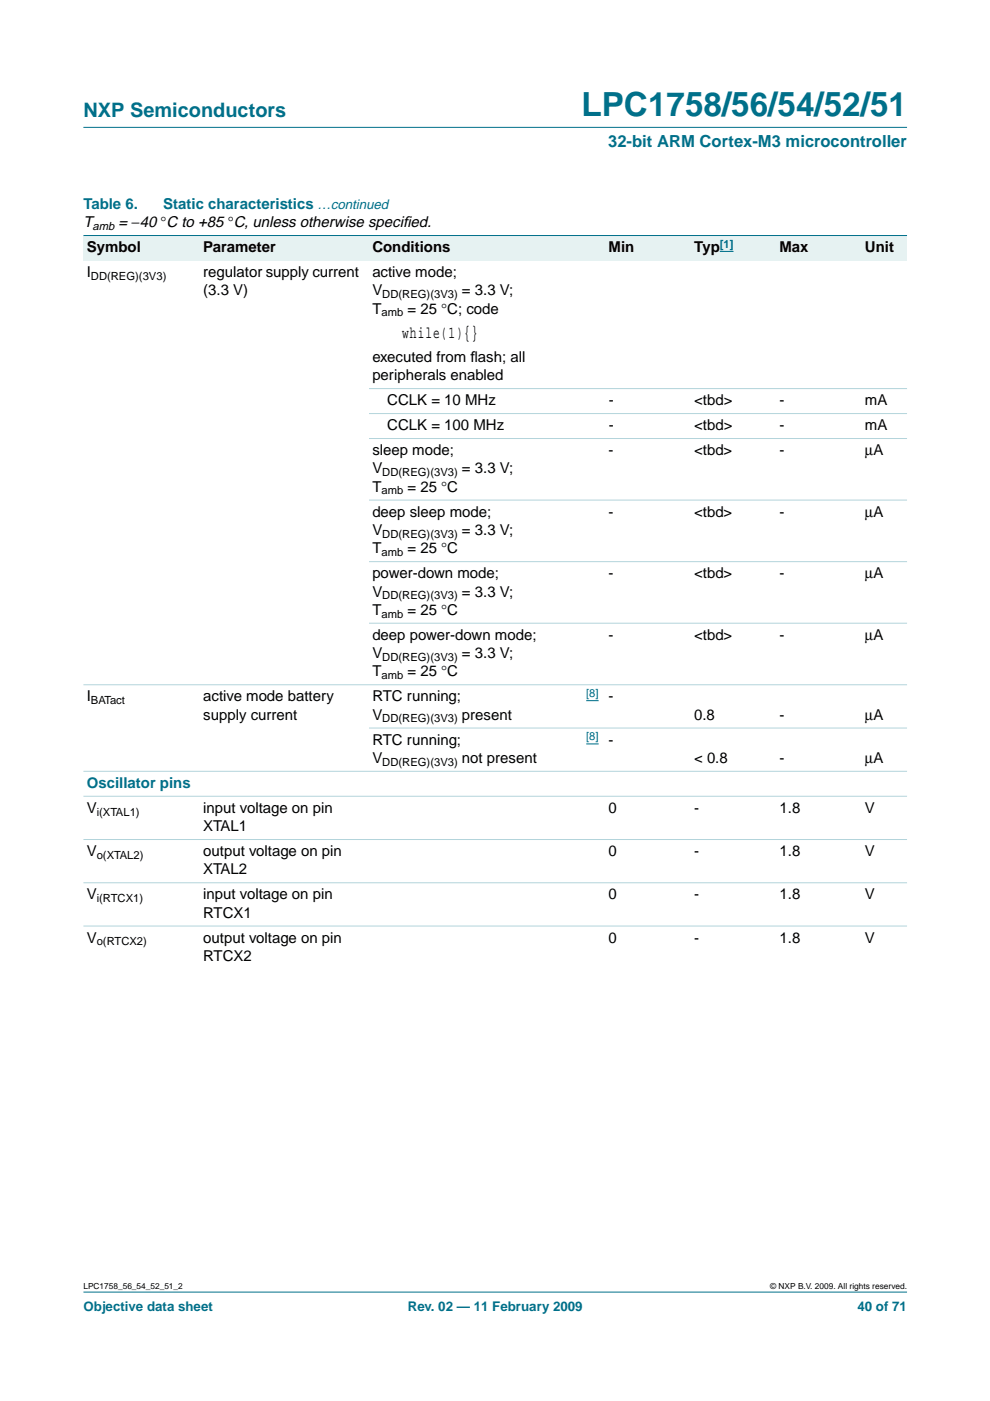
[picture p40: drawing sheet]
<svg xmlns="http://www.w3.org/2000/svg" width="210mm" height="297mm" viewBox="0 0 210 297" stroke-linecap="round" stroke-linejoin="round" font-family="sans-serif">
<defs><g id="words">
<text font-size="7.1" fill="#00708a" x="123.3" y="24.7">LPC1758/56/54/52/51</text>
<text font-size="4.2" fill="#00708a" x="17.7" y="24.9">NXP Semiconductors</text>
<text font-size="3.5" fill="#00708a" x="128.9" y="31.1">32-bit ARM Cortex-M3 microcontroller</text>
<text font-size="3.5" x="85.3" y="71.7">while(1){}</text>
<g font-size="3.2" fill="#00708a">
<text x="17.7" y="44.3">Table 6.</text>
<text x="34.6" y="44.3">Static characteristics …continued</text>
<text x="18.4" y="167.1">Oscillator pins</text>
</g>
<g font-size="3.2">
<text x="17.7" y="48.2">T</text>
<text x="18.4" y="53.5">Symbol</text>
<text x="25.1" y="48.2">= −40 °C to +85 °C, unless otherwise specif</text>
<text x="43.1" y="53.5">Parameter</text>
<text x="78.9" y="53.5">Conditions</text>
<text x="85.4" y="48.2">ied.</text>
<text x="129" y="53.5">Min</text>
<text x="147.2" y="53.5">Typ</text>
<text x="165.3" y="53.5">Max</text>
<text x="183.4" y="53.5">Unit</text>
<text x="18.4" y="58.8">I</text>
<text x="43.1" y="58.8">regulator supply current</text>
<text x="78.9" y="58.8">active mode;</text>
<text x="43.1" y="62.6">(3.3 V)</text>
<text x="78.9" y="62.6">V</text>
<text x="98" y="62.6">= 3.3 V;</text>
<text x="78.9" y="66.5">T</text>
<text x="86.4" y="66.5">= 25 °C; code</text>
<text x="78.9" y="76.7">executed from f</text>
<text x="99.8" y="76.7">lash; all</text>
<text x="78.9" y="80.6">peripherals enabled</text>
<text x="82.1" y="85.9">CCLK = 10 MHz</text>
<text x="129.1" y="85.9">-</text>
<text x="147.2" y="85.9">&lt;tbd&gt;</text>
<text x="165.3" y="85.9">-</text>
<text x="183.4" y="85.9">mA</text>
<text x="82.1" y="91.2">CCLK = 100 MHz</text>
<text x="129.1" y="91.2">-</text>
<text x="147.2" y="91.2">&lt;tbd&gt;</text>
<text x="165.3" y="91.2">-</text>
<text x="183.4" y="91.2">mA</text>
<text x="78.9" y="96.5">sleep mode;</text>
<text x="78.9" y="100.4">V</text>
<text x="98" y="100.4">= 3.3 V;</text>
<text x="129" y="96.5">-</text>
<text x="147.2" y="96.5">&lt;tbd&gt;</text>
<text x="165.3" y="96.5">-</text>
<text x="183.4" y="96.5">µA</text>
<text x="78.9" y="104.3">T</text>
<text x="86.4" y="104.3">= 25 °C</text>
<text x="78.9" y="109.6">deep sleep mode;</text>
<text x="78.9" y="113.4">V</text>
<text x="98" y="113.4">= 3.3 V;</text>
<text x="129" y="109.6">-</text>
<text x="147.2" y="109.6">&lt;tbd&gt;</text>
<text x="165.3" y="109.6">-</text>
<text x="183.4" y="109.6">µA</text>
<text x="78.9" y="117.3">T</text>
<text x="86.4" y="117.3">= 25 °C</text>
<text x="78.9" y="122.6">power-down mode;</text>
<text x="129" y="122.6">-</text>
<text x="147.2" y="122.6">&lt;tbd&gt;</text>
<text x="165.3" y="122.6">-</text>
<text x="183.4" y="122.6">µA</text>
<text x="78.9" y="126.5">V</text>
<text x="78.9" y="130.4">T</text>
<text x="86.4" y="130.4">= 25 °C</text>
<text x="98" y="126.5">= 3.3 V;</text>
<text x="78.9" y="135.7">deep power-down mode;</text>
<text x="129" y="135.7">-</text>
<text x="147.2" y="135.7">&lt;tbd&gt;</text>
<text x="165.3" y="135.7">-</text>
<text x="183.4" y="135.7">µA</text>
<text x="78.9" y="139.5">V</text>
<text x="78.9" y="143.4">T</text>
<text x="86.4" y="143.4">= 25 °C</text>
<text x="98" y="139.5">= 3.3 V;</text>
<text x="18.4" y="148.7">I</text>
<text x="43.1" y="148.7">active mode battery</text>
<text x="78.9" y="148.7">RTC running;</text>
<text x="129" y="148.7">-</text>
<text x="43.1" y="152.6">supply current</text>
<text x="78.9" y="152.6">V</text>
<text x="98" y="152.6">present</text>
<text x="147.2" y="152.6">0.8</text>
<text x="165.3" y="152.6">-</text>
<text x="183.4" y="152.6">µA</text>
<text x="78.9" y="157.9">RTC running;</text>
<text x="78.9" y="161.8">V</text>
<text x="98" y="161.8">not present</text>
<text x="129" y="157.9">-</text>
<text x="147.2" y="161.8">&lt; 0.8</text>
<text x="165.3" y="161.8">-</text>
<text x="183.4" y="161.8">µA</text>
<text x="18.4" y="172.3">V</text>
<text x="43.1" y="172.3">input voltage on pin</text>
<text x="129" y="172.3">0</text>
<text x="147.2" y="172.3">-</text>
<text x="165.3" y="172.3">1.8</text>
<text x="183.4" y="172.3">V</text>
<text x="43.1" y="176.2">XTAL1</text>
<text x="18.4" y="181.5">V</text>
<text x="43.1" y="181.5">output voltage on pin</text>
<text x="43.1" y="185.4">XTAL2</text>
<text x="129" y="181.5">0</text>
<text x="147.2" y="181.5">-</text>
<text x="165.3" y="181.5">1.8</text>
<text x="183.4" y="181.5">V</text>
<text x="18.4" y="190.7">V</text>
<text x="43.1" y="190.7">input voltage on pin</text>
<text x="129" y="190.7">0</text>
<text x="147.2" y="190.7">-</text>
<text x="165.3" y="190.7">1.8</text>
<text x="183.4" y="190.7">V</text>
<text x="43.1" y="194.6">RTCX1</text>
<text x="18.4" y="199.9">V</text>
<text x="43.1" y="199.9">output voltage on pin</text>
<text x="43.1" y="203.7">RTCX2</text>
<text x="129" y="199.9">0</text>
<text x="147.2" y="199.9">-</text>
<text x="165.3" y="199.9">1.8</text>
<text x="183.4" y="199.9">V</text>
</g>
<g font-size="2.8" fill="#00708a">
<text x="17.7" y="278">Objective data sheet</text>
<text x="86.5" y="278">Rev. 02 — 11 February 2009</text>
<text x="181.8" y="278">40 of 71</text>
</g>
<g font-size="2.4">
<text x="19.6" y="48.7">amb</text>
<text x="19.3" y="59.3">DD(REG)(3V3)</text>
<text x="81.1" y="63.2">DD(REG)(3V3)</text>
<text x="80.9" y="67.1">amb</text>
<text x="81.1" y="101">DD(REG)(3V3)</text>
<text x="80.9" y="104.8">amb</text>
<text x="80.9" y="117.9">amb</text>
<text x="81.1" y="114">DD(REG)(3V3)</text>
<text x="80.9" y="130.9">amb</text>
<text x="81.1" y="127.1">DD(REG)(3V3)</text>
<text x="80.9" y="144">amb</text>
<text x="81.1" y="140.1">DD(REG)(3V3)</text>
<text x="19.3" y="149.3">BATact</text>
<text x="81.1" y="153.2">DD(REG)(3V3)</text>
<text x="81.1" y="162.3">DD(REG)(3V3)</text>
<text x="20.5" y="172.9">i(XTAL1)</text>
<text x="20.5" y="182.1">o(XTAL2)</text>
<text x="20.5" y="191.3">i(RTCX1)</text>
<text x="20.5" y="200.4">o(RTCX2)</text>
</g>
<g font-size="2.4" fill="#00f">
<text x="152.6" y="52.5">[1]</text>
<text x="124.3" y="147.8">[8]</text>
<text x="124.3" y="156.9">[8]</text>
</g>
<g font-size="1.8">
<text x="17.7" y="273.4">LPC1758_56_54_52_51_2</text>
<text x="163.3" y="273.4">© NXP B.V. 2009. All rights reserved.</text>
</g>
</g></defs>
<g fill="#00708a" stroke="#00708a" stroke-width=".21">
<path d="M17.7 273.9h174.6z"/>
<path d="M17.7 27h174.6z"/>
</g>
<path d="M124.3 148.6h2.6M124.3 157.7h2.6" fill="none" stroke="#00f" stroke-width=".21"/>
<g fill="#e6f2f2">
<path d="M17.7 49.9h24.7v5.3h-24.7z" fill-rule="evenodd"/>
<path d="M42.4 49.9h35.8v5.3h-35.8z" fill-rule="evenodd"/>
<path d="M78.2 49.9h39.1v5.3h-39.1z" fill-rule="evenodd"/>
<path d="M117.3 49.9h11v5.3h-11z" fill-rule="evenodd"/>
<path d="M128.3 49.9h18.2v5.3h-18.2z" fill-rule="evenodd"/>
<path d="M146.5 49.9h18.1v5.3h-18.1z" fill-rule="evenodd"/>
</g>
<path d="M152.6 53.3h2.9z" fill="#00f" stroke="#00f" stroke-width=".21"/>
<g fill="#e6f2f2">
<path d="M164.6 49.9h18.1v5.3h-18.1z" fill-rule="evenodd"/>
<path d="M182.7 49.9h9.6v5.3h-9.6z" fill-rule="evenodd"/>
</g>
<path d="M17.7 49.9h174.6z" fill="#00708a" stroke="#00708a" stroke-width=".21"/>
<g fill="#b3d4db" stroke="#b3d4db" stroke-width=".21">
<path d="M78.2 82.4h114.1z"/>
<path d="M78.2 87.7h114.1z"/>
<path d="M78.2 93h114.1z"/>
<path d="M78.2 106h114.1z"/>
<path d="M78.2 119.1h114.1z"/>
<path d="M78.2 132.1h114.1z"/>
<path d="M17.7 145.2h174.6z"/>
<path d="M78.2 154.4h114.1z"/>
<path d="M17.7 163.5h174.6z"/>
<path d="M17.7 168.8h174.6z"/>
<path d="M17.7 178h174.6z"/>
<path d="M17.7 187.2h174.6z"/>
<path d="M17.7 196.3h174.6z"/>
</g>
<use href="#words"/>
</svg>
